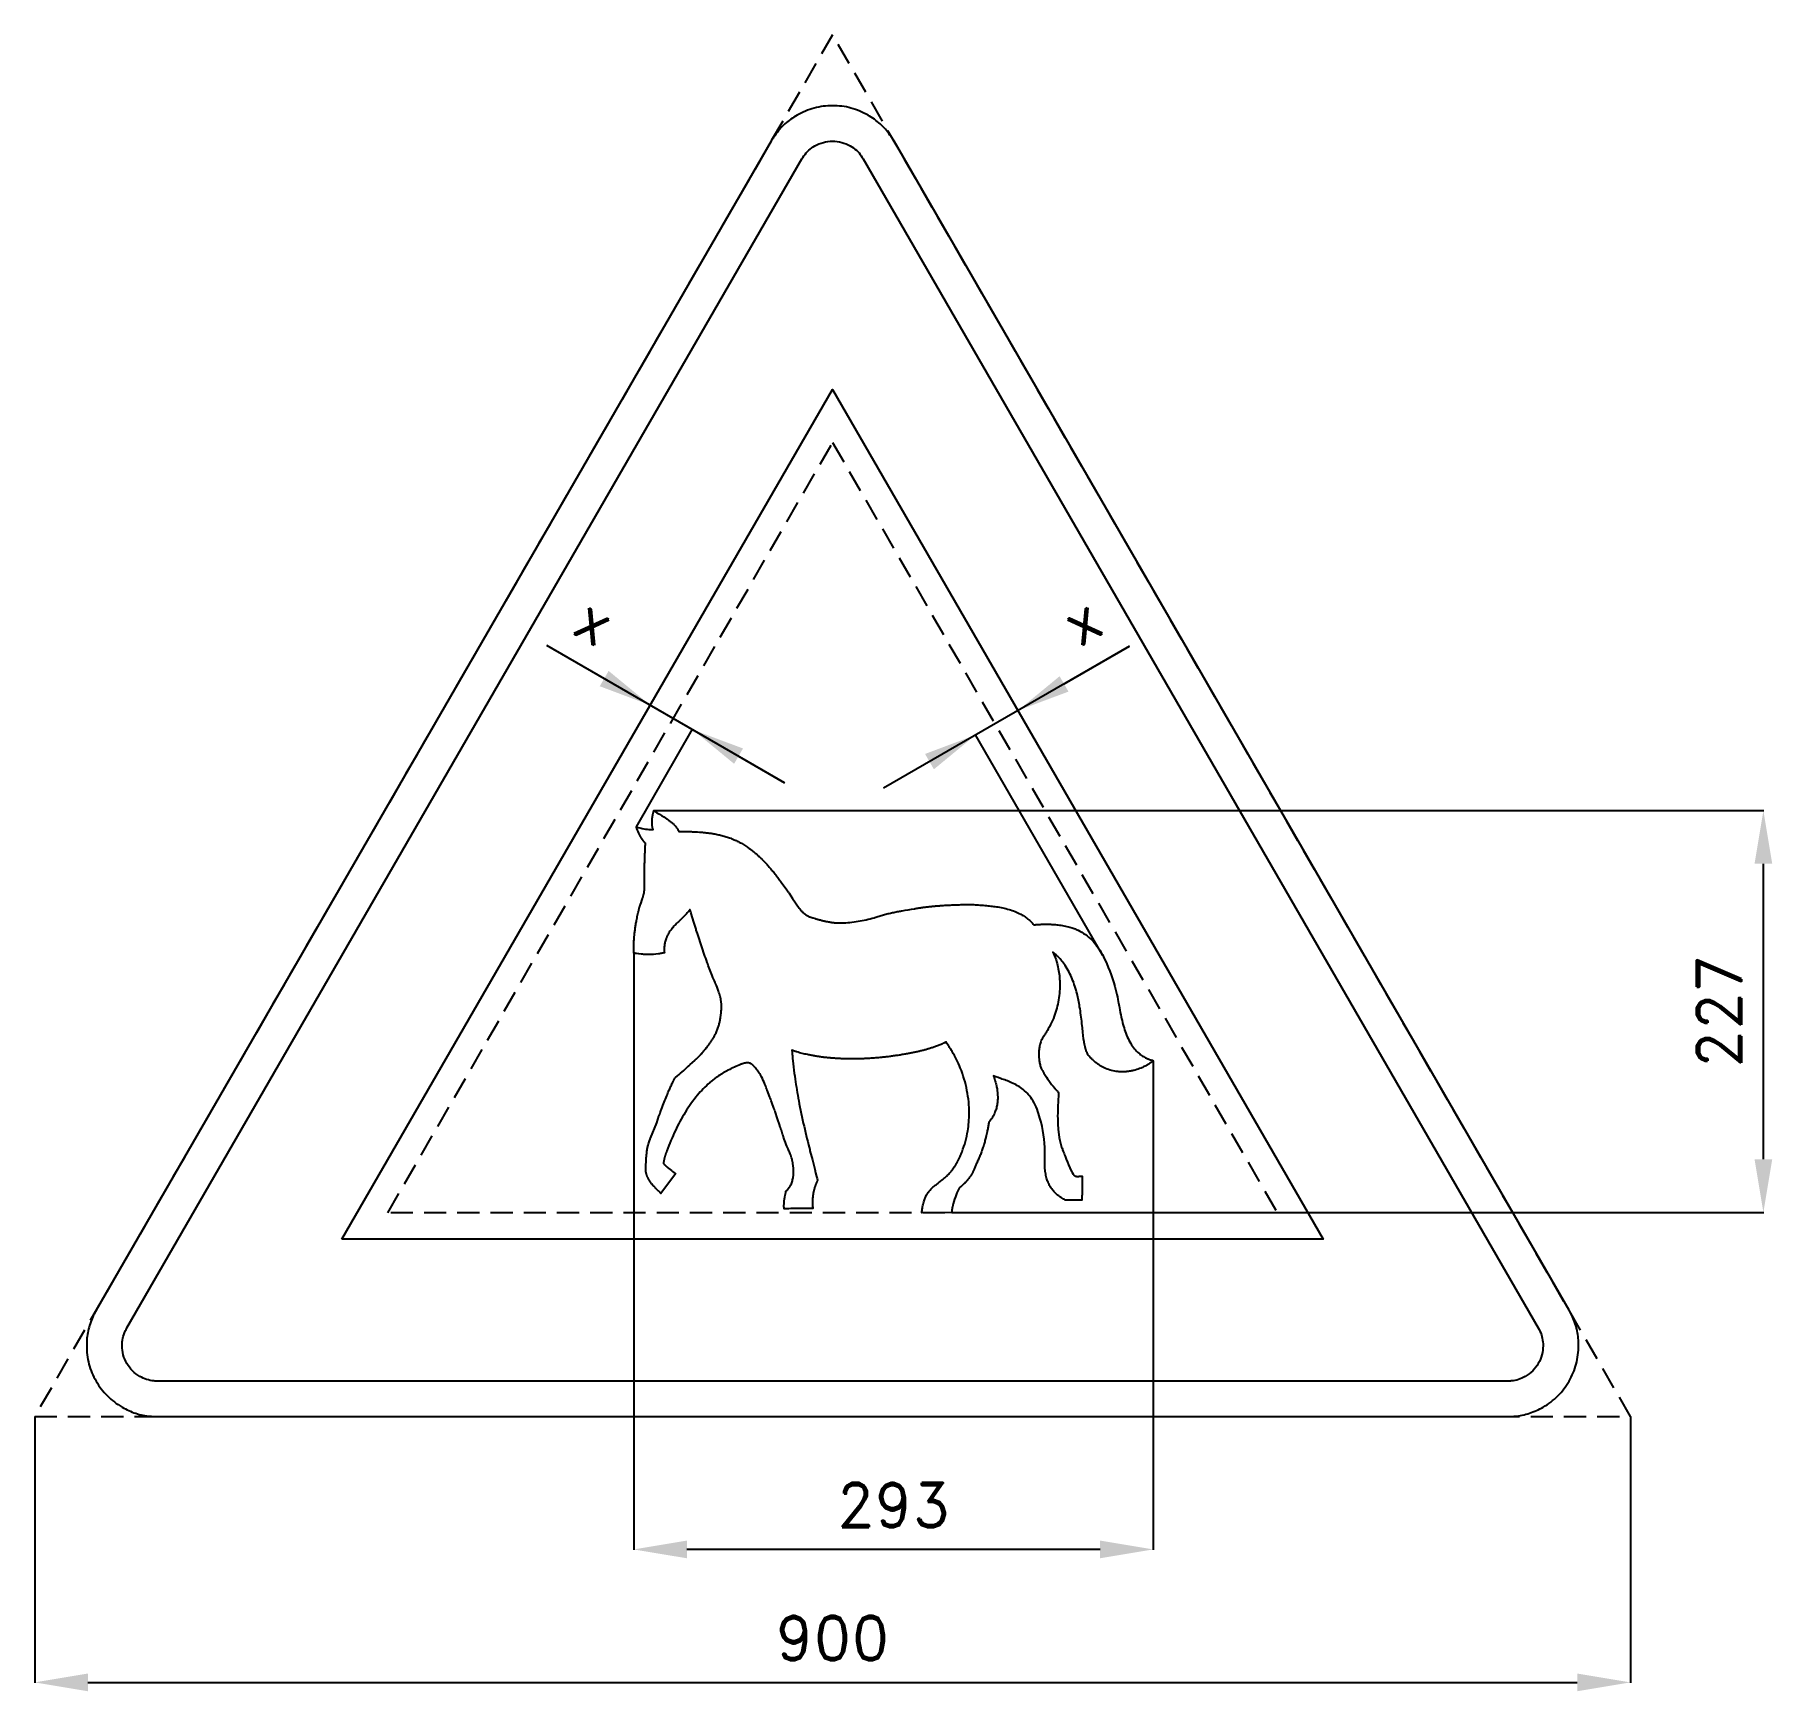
# Model space of a CAD drawing. Header units: millimetres. Extents: x -29 to 951, y -155 to 779.
import ezdxf

# ---------------------------------------------------------------- set-up
doc = ezdxf.new("R2010")
doc.units = ezdxf.units.MM
doc.header["$LTSCALE"] = 5
doc.linetypes.add('ČÁRKOVANÁX2', pattern=[1.5, 1, -0.5])
doc.layers.add('Kóty', color=2, linetype='Continuous')
doc.layers.add('Značka', color=7, linetype='Continuous')
doc.styles.get("Standard").update_dxf_attribs({"font": 'romand.shx', "height": 25})
doc.dimstyles.get("Standard").update_dxf_attribs({"dimtxt": 25, "dimasz": 30, "dimexe": 0.18, "dimexo": 0.0625, "dimgap": 12.5, "dimtad": 1, "dimdec": 0, "dimzin": 0, "dimdsep": 46, "dimtxsty": 'Standard', "dimcen": 0.09, "dimadec": 0, "dimazin": 0, "dimtfac": 1, "dimtdec": 0, "dimtofl": 0, "dimtmove": 0, "dimatfit": 3, "dimfxl": 1, "dimtolj": 1, "dimtzin": 0, "dimarcsym": 0})

msp = doc.modelspace()

# ---------------------------------------------------------------- texts
at = {"layer": 'Kóty', "char_height": 25, "attachment_point": 5}
for insert, rotation in [((286.85, 449.16), 329.9999), ((560.97, 449.3), 30.0001)]:
    msp.add_mtext('\\A1;x', dxfattribs=dict(at, insert=insert, rotation=rotation))

# ---------------------------------------------------------------- blocks, each defined once
blk = doc.blocks.new('*D0')
at = {"layer": 'Defpoints', "color": 0, "transparency": 16777216}
for p in [(308.59, 261.47), (601.56, 200.77), (308.59, -74.94)]:
    blk.add_point(p, dxfattribs=at)
at = {"layer": 'Kóty', "color": 0, "lineweight": -2, "transparency": 16777216}
for p, q in [((308.59, 261.41), (308.59, -75.12)), ((601.56, 200.71), (601.56, -75.12)), ((571.56, -74.94), (338.59, -74.94))]:
    blk.add_line(p, q, dxfattribs=at)
at = {"layer": 'Kóty', "color": 0, "transparency": 16777216}
for points in [[(338.59, -69.94), (338.59, -79.94), (308.59, -74.94)], [(571.56, -69.94), (571.56, -79.94), (601.56, -74.94)]]:
    blk.add_solid(points, dxfattribs=at)
at = {"layer": 'Kóty', "color": 0, "transparency": 16777216, "insert": (455.07, -49.94), "char_height": 25, "attachment_point": 5}
blk.add_mtext('\\A1;293', dxfattribs=at)
blk = doc.blocks.new('*D1')
at = {"layer": 'Defpoints', "color": 0, "transparency": 16777216}
for p in [(-29.28, 0.06), (870.72, 0.06), (870.72, -149.94)]:
    blk.add_point(p, dxfattribs=at)
at = {"layer": 'Kóty', "color": 0, "lineweight": -2, "transparency": 16777216}
for p, q in [((-29.28, 0), (-29.28, -150.12)), ((870.72, 0), (870.72, -150.12)), ((0.72, -149.94), (840.72, -149.94))]:
    blk.add_line(p, q, dxfattribs=at)
at = {"layer": 'Kóty', "color": 0, "transparency": 16777216}
for points in [[(0.72, -144.94), (0.72, -154.94), (-29.28, -149.94)], [(840.72, -144.94), (840.72, -154.94), (870.72, -149.94)]]:
    blk.add_solid(points, dxfattribs=at)
at = {"layer": 'Kóty', "color": 0, "transparency": 16777216, "insert": (420.72, -124.94), "char_height": 25, "attachment_point": 5}
blk.add_mtext('\\A1;900', dxfattribs=at)
blk = doc.blocks.new('*D2')
at = {"layer": 'Defpoints', "color": 0, "transparency": 16777216}
for p in [(319.89, 341.87), (945.72, 341.87), (487.85, 115.2)]:
    blk.add_point(p, dxfattribs=at)
at = {"layer": 'Kóty', "color": 0, "lineweight": -2, "transparency": 16777216}
for p, q in [((319.96, 341.87), (945.9, 341.87)), ((945.72, 145.2), (945.72, 311.87)), ((487.91, 115.2), (945.9, 115.2))]:
    blk.add_line(p, q, dxfattribs=at)
at = {"layer": 'Kóty', "color": 0, "transparency": 16777216}
for points in [[(940.72, 311.87), (950.72, 311.87), (945.72, 341.87)], [(940.72, 145.2), (950.72, 145.2), (945.72, 115.2)]]:
    blk.add_solid(points, dxfattribs=at)
at = {"layer": 'Kóty', "color": 0, "transparency": 16777216, "insert": (920.72, 228.53), "char_height": 25, "attachment_point": 5, "rotation": 90}
blk.add_mtext('\\A1;227', dxfattribs=at)

# ---------------------------------------------------------------- dimensions: what is measured, and where the dimension line sits
at = {"layer": 'Kóty'}
dim = msp.add_linear_dim(base=(945.72, 341.87), p1=(487.85, 115.2), p2=(319.89, 341.87), angle=90, dimstyle='Standard', dxfattribs=at)
dim.commit()
dim.dimension.update_dxf_attribs({"geometry": '*D2', "text_midpoint": (920.72, 228.53)})
for base, p1, p2, picture, middle in [((308.59, -74.94), (601.56, 200.77), (308.59, 261.47), '*D0', (455.07, -49.94)), ((870.72, -149.94), (-29.28, 0.06), (870.72, 0.06), '*D1', (420.72, -124.94))]:
    dim = msp.add_linear_dim(base=base, p1=p1, p2=p2, dimstyle='Standard', dxfattribs=at)
    dim.commit()
    dim.dimension.update_dxf_attribs({"geometry": picture, "text_midpoint": middle})

# ---------------------------------------------------------------- linework, layer by layer
at = {"layer": 'Kóty'}
for p, q in [((393.66, 357.55), (259.5, 435)), ((588.11, 434.56), (449.39, 354.47)), ((551.27, 413.29), (588.11, 434.56)), ((310.06, 332.76), (341.79, 387.7)), ((573.19, 260.04), (501.26, 384.62)), ((367.68, 372.55), (393.66, 357.55))]:
    msp.add_line(p, q, dxfattribs=at)
for points in [[(294.4, 420.63), (289.4, 411.97), (317.88, 401.3)], [(548.77, 417.62), (553.77, 408.96), (525.29, 398.29)], [(370.18, 376.88), (365.18, 368.22), (341.7, 387.55)], [(472.87, 373.8), (477.87, 365.14), (501.35, 384.47)]]:
    msp.add_solid(points, dxfattribs=at)
at = {"layer": 'Značka', "color": 6, "linetype": 'ČÁRKOVANÁX2', "ltscale": 2.5}
for points in [[(870.72, 0.06), (420.72, 779.48), (-29.28, 0.06)], [(169.9, 115), (420.72, 549.42), (671.53, 115)]]:
    msp.add_lwpolyline(points, close=True, dxfattribs=at)
at = {"layer": 'Značka', "color": 5}
for points in [[(836.08, 60), (455.36, 719.42), (454.24, 721.19, 0.010748), (453.08, 722.93, 0.055773), (447.54, 729.17, 0.055979), (440.72, 734.06, 0.069561), (431.09, 738.14, 0.069791), (420.72, 739.42, 0.069502), (410.36, 738.12, 0.067732), (400.72, 734.06, 0.055944), (393.86, 729.2, 0.061133), (388.36, 722.93, 0.012257), (387.19, 721.2), (386.08, 719.42), (5.36, 60, 0.003576), (4.38, 58.15, 0.010722), (3.46, 56.27, 0.055711), (0.83, 48.35, 0.055985), (0, 40, 0.069591), (1.29, 29.62, 0.069767), (5.36, 20, 0.069481), (11.67, 11.68, 0.067775), (20, 5.36, 0.055964), (27.65, 1.85, 0.061097), (35.82, 0.22, 0.01224), (37.91, 0.07, 0.004081), (40, 0), (801.43, 0, 0.003581), (803.53, 0.08, 0.010743), (805.62, 0.22, 0.055797), (813.79, 1.9, 0.055991), (821.43, 5.36, 0.069582), (829.78, 11.66, 0.069787), (836.08, 20, 0.069497), (840.13, 29.62, 0.067792), (841.43, 40, 0.055928), (840.65, 48.37, 0.060939), (837.98, 56.27), (837.06, 58.15), (836.08, 60)], [(321.52, 165.71), (322.81, 169.37), (322.88, 169.57), (322.95, 169.77), (323.24, 170.58), (323.53, 171.39), (323.9, 172.39), (324.28, 173.4), (324.66, 174.4), (325.05, 175.4), (325.43, 176.4), (325.82, 177.41), (326.16, 178.27), (326.5, 179.13), (326.84, 179.99), (327.18, 180.85), (327.53, 181.7), (327.88, 182.56), (328.23, 183.41), (328.6, 184.26), (328.84, 184.81), (329.08, 185.36), (329.32, 185.91), (329.57, 186.46), (329.82, 187.01), (330.07, 187.55), (330.33, 188.1), (330.6, 188.64), (330.69, 188.84), (330.79, 189.03), (330.89, 189.23), (330.99, 189.43), (331.09, 189.62), (331.19, 189.82), (331.27, 189.97), (331.35, 190.13), (331.37, 190.17), (331.39, 190.21), (331.59, 190.58), (331.78, 190.95), (331.99, 191.13), (332.19, 191.3), (333.18, 192.14), (334.17, 192.99), (334.95, 193.67), (335.72, 194.35), (336.75, 195.26), (337.76, 196.18), (339.12, 197.43), (339.18, 197.49), (339.25, 197.55), (339.52, 197.8), (339.79, 198.05), (340.07, 198.3), (340.34, 198.54), (340.41, 198.6), (340.48, 198.67), (343.03, 200.94), (343.15, 201.05), (343.28, 201.17), (343.78, 201.63), (344.28, 202.09), (344.9, 202.69), (345.5, 203.29), (345.74, 203.54), (345.97, 203.79), (346.2, 204.04), (346.44, 204.29), (346.67, 204.55), (346.89, 204.8), (347.12, 205.06), (347.34, 205.32), (347.54, 205.55), (347.74, 205.78), (347.94, 206.01), (348.13, 206.24), (348.32, 206.47), (348.52, 206.7), (348.71, 206.94), (348.9, 207.17), (349.15, 207.48), (349.4, 207.79), (349.64, 208.11), (349.89, 208.42), (350.13, 208.73), (350.37, 209.05), (350.6, 209.37), (350.84, 209.69), (351.08, 210.02), (351.31, 210.34), (351.54, 210.67), (351.77, 211), (352, 211.33), (352.22, 211.66), (352.45, 212), (352.67, 212.33), (352.92, 212.72), (353.17, 213.11), (353.42, 213.5), (353.66, 213.89), (353.89, 214.29), (354.12, 214.69), (354.34, 215.1), (354.55, 215.51), (354.8, 216), (355.04, 216.5), (355.26, 217), (355.47, 217.51), (355.68, 218.03), (355.87, 218.55), (356.05, 219.07), (356.23, 219.59), (356.38, 220.08), (356.52, 220.56), (356.66, 221.05), (356.79, 221.54), (356.91, 222.03), (357.03, 222.52), (357.14, 223.02), (357.24, 223.51), (357.37, 224.17), (357.48, 224.83), (357.59, 225.49), (357.68, 226.16), (357.77, 226.82), (357.84, 227.49), (357.89, 228.16), (357.94, 228.83), (357.98, 229.49), (358.01, 230.16), (358.03, 230.83), (358.03, 231.5), (358.01, 232.16), (357.98, 232.83), (357.92, 233.49), (357.85, 234.16), (357.74, 234.89), (357.62, 235.62), (357.46, 236.34), (357.29, 237.06), (357.09, 237.78), (356.88, 238.49), (356.65, 239.2), (356.41, 239.9), (355.99, 241.04), (355.56, 242.17), (355.2, 243.08), (354.82, 243.97), (354.72, 244.19), (354.62, 244.42), (354.53, 244.64), (354.43, 244.86), (354.04, 245.75), (353.66, 246.64), (353.18, 247.76), (352.72, 248.88), (352.35, 249.79), (351.99, 250.7), (351.64, 251.61), (351.29, 252.53), (350.95, 253.46), (350.62, 254.38), (350.29, 255.3), (349.97, 256.23), (349.56, 257.39), (349.15, 258.55), (348.74, 259.72), (348.33, 260.88), (347.93, 262.04), (347.53, 263.21), (347.13, 264.38), (346.74, 265.54), (346.35, 266.71), (345.97, 267.87), (345.58, 269.04), (345.21, 270.21), (344.83, 271.38), (344.46, 272.55), (344.16, 273.49), (343.86, 274.42), (343.79, 274.66), (343.72, 274.89), (342.62, 278.38), (341.55, 281.86), (341.12, 283.25), (340.7, 284.63), (340.49, 285.32), (340.28, 286.01), (340.05, 285.7), (339.82, 285.39), (339.76, 285.3), (339.69, 285.21), (339.41, 284.85), (339.12, 284.5), (338.75, 284.07), (338.37, 283.65), (337.99, 283.24), (337.59, 282.83), (337.27, 282.51), (336.95, 282.2), (336.86, 282.12), (336.78, 282.04), (334.75, 280.1), (334.65, 280), (334.55, 279.9), (334.14, 279.52), (333.74, 279.13), (333.23, 278.64), (332.73, 278.15), (332.23, 277.64), (331.73, 277.12), (331.24, 276.6), (330.76, 276.06, 0.006607), (330.29, 275.52, 0.00814), (329.84, 274.96, 0.008069), (329.41, 274.39), (328.99, 273.8), (328.62, 273.25, 0.00913), (328.26, 272.69, 0.010117), (327.92, 272.12, 0.009677), (327.61, 271.53, 0.010219), (327.32, 270.93, 0.011696), (327.05, 270.32, 0.011087), (326.81, 269.7), (326.59, 269.07), (326.44, 268.57), (326.3, 268.06), (326.17, 267.55), (326.07, 267.03), (325.98, 266.51), (325.9, 265.99), (325.85, 265.47), (325.81, 264.94), (325.79, 264.68), (325.78, 264.41), (325.77, 264.14), (325.76, 263.87), (325.76, 263.6), (325.77, 263.33), (325.77, 263.06), (325.79, 262.79), (325.79, 262.65), (325.8, 262.51), (325.81, 262.39), (325.82, 262.28), (325.82, 262.25), (325.82, 262.22), (325.87, 261.65), (325.61, 261.59), (325.36, 261.53), (325.28, 261.51), (325.21, 261.49, -0.002944), (324.92, 261.42, -0.002822), (324.63, 261.36, -0.003678), (324.27, 261.28, -0.003598), (323.91, 261.21, -0.003272), (323.54, 261.15, -0.003001), (323.17, 261.09), (322.88, 261.04), (322.59, 261), (322.51, 260.99), (322.44, 260.98), (321.06, 260.81), (319.67, 260.7), (319.58, 260.69), (319.49, 260.69), (319.14, 260.67), (318.8, 260.65), (318.36, 260.64), (317.92, 260.63), (317.49, 260.62), (317.05, 260.62), (316.62, 260.63), (316.18, 260.64), (315.75, 260.65), (315.31, 260.67), (314.88, 260.69), (314.44, 260.72), (314.01, 260.75), (313.57, 260.78), (313.23, 260.82), (312.88, 260.85), (312.79, 260.86), (312.71, 260.87), (311.41, 261.02), (310.12, 261.21), (309.61, 261.29), (309.1, 261.38), (308.84, 261.43), (308.59, 261.47), (308.58, 261.85), (308.57, 262.23), (308.57, 262.33), (308.57, 262.44), (308.56, 262.86), (308.56, 263.28), (308.56, 263.8), (308.56, 264.33), (308.57, 264.85), (308.58, 265.38), (308.59, 265.9), (308.61, 266.43), (308.62, 266.91), (308.65, 267.4), (308.67, 267.88), (308.7, 268.36), (308.73, 268.84), (308.76, 269.33), (308.79, 269.81), (308.83, 270.29), (308.88, 270.89), (308.94, 271.49), (309, 272.08), (309.06, 272.68), (309.13, 273.28), (309.2, 273.87), (309.28, 274.47), (309.36, 275.06), (309.45, 275.66), (309.54, 276.26), (309.63, 276.86), (309.73, 277.46), (309.83, 278.06), (309.93, 278.66), (310.04, 279.25), (310.15, 279.85), (310.28, 280.59), (310.42, 281.33), (310.56, 282.07), (310.72, 282.8), (310.87, 283.54), (311.04, 284.27), (311.21, 285), (311.39, 285.73), (311.47, 286.02), (311.54, 286.3), (311.62, 286.59), (311.7, 286.87), (311.78, 287.15), (311.86, 287.44), (311.95, 287.72), (312.04, 288), (312.12, 288.24), (312.19, 288.47), (312.26, 288.66), (312.32, 288.85), (312.34, 288.89), (312.35, 288.94), (312.68, 289.88), (313.1, 291.07), (313.51, 292.26), (313.53, 292.32), (313.55, 292.38), (313.63, 292.61), (313.7, 292.85), (313.8, 293.14), (313.89, 293.44), (313.97, 293.74), (314.05, 294.03), (314.13, 294.33), (314.21, 294.63), (314.29, 294.97), (314.36, 295.32), (314.42, 295.66), (314.48, 296), (314.53, 296.35), (314.58, 296.69), (314.61, 297.04), (314.64, 297.39, 0.006458), (314.68, 298.06, 0.007503), (314.71, 298.72), (314.71, 299.26), (314.7, 299.79), (314.7, 299.92), (314.7, 300.06), (314.69, 300.19), (314.69, 300.32), (314.67, 300.86), (314.65, 301.39), (314.63, 302.06), (314.61, 302.73), (314.6, 303.25), (314.59, 303.76), (314.59, 304.28), (314.6, 304.8), (314.6, 305.31), (314.61, 305.83), (314.62, 306.24), (314.63, 306.65), (314.63, 306.76), (314.63, 306.86), (314.64, 306.99), (314.64, 307.11), (314.65, 307.62), (314.66, 308.13), (314.66, 308.64), (314.67, 309.15), (314.67, 309.28), (314.68, 309.4), (314.68, 309.53), (314.68, 309.66), (314.69, 310.17), (314.7, 310.67), (314.71, 311.31), (314.72, 311.95), (314.74, 312.59), (314.76, 313.23), (314.77, 313.87), (314.79, 314.51), (314.81, 315.15), (314.83, 315.79), (314.86, 316.43), (314.88, 317.07), (314.9, 317.57), (314.92, 318.06), (314.94, 318.55), (314.96, 319.05), (314.98, 319.54), (315, 320.03), (315.01, 320.43), (315.03, 320.82), (315.03, 320.92), (315.04, 321.02), (315.07, 321.83), (315.11, 322.64), (315.13, 323.04), (315.15, 323.45), (315.05, 323.55), (314.95, 323.64), (314.92, 323.67), (314.89, 323.69), (314.77, 323.81), (314.66, 323.92), (314.55, 324.04), (314.44, 324.15), (314.41, 324.18), (314.39, 324.21), (313.87, 324.83), (313.4, 325.48), (312.96, 326.15), (312.93, 326.2), (312.9, 326.24), (312.79, 326.42), (312.68, 326.61), (312.55, 326.84), (312.42, 327.07), (312.29, 327.3), (312.17, 327.54), (312.07, 327.73), (311.98, 327.92), (311.95, 327.97), (311.93, 328.01), (311.45, 329.03), (311, 330.06), (310.68, 330.86), (310.36, 331.66), (310.24, 331.99), (310.12, 332.32), (310.06, 332.48), (310, 332.65), (310.15, 332.61), (310.3, 332.57), (311.13, 332.37), (311.95, 332.16), (312.68, 331.97), (313.41, 331.79), (314.31, 331.59), (315.21, 331.42), (316.13, 331.29), (317.06, 331.21), (317.79, 331.18), (318.53, 331.18), (318.84, 331.19), (319.15, 331.2), (319.31, 331.21), (319.47, 331.22), (319.43, 331.38), (319.38, 331.53), (319.37, 331.57), (319.36, 331.62), (319.31, 331.79), (319.27, 331.96), (319.21, 332.18), (319.17, 332.4), (319.12, 332.62), (319.09, 332.84), (319.05, 333.06), (319.02, 333.28), (318.99, 333.49), (318.97, 333.7), (318.95, 333.91), (318.93, 334.12), (318.92, 334.33), (318.9, 334.55), (318.9, 334.76), (318.89, 334.97), (318.89, 335.24), (318.89, 335.5), (318.89, 335.77), (318.9, 336.04), (318.91, 336.31), (318.93, 336.58), (318.95, 336.84), (318.98, 337.11), (319, 337.38), (319.04, 337.65), (319.07, 337.93), (319.11, 338.2), (319.15, 338.47), (319.19, 338.74), (319.24, 339.01), (319.29, 339.27), (319.33, 339.48), (319.37, 339.68), (319.41, 339.89), (319.46, 340.09), (319.5, 340.29), (319.55, 340.5), (319.59, 340.66), (319.62, 340.82), (319.63, 340.86), (319.64, 340.9), (319.72, 341.22), (319.81, 341.55), (319.85, 341.71), (319.89, 341.87), (320.12, 341.71), (320.35, 341.54), (321.67, 340.64), (323.01, 339.8), (324.28, 339.02), (325.55, 338.25), (327.1, 337.26), (327.18, 337.21), (327.25, 337.16), (327.56, 336.96), (327.86, 336.75), (328.24, 336.49), (328.61, 336.22), (328.98, 335.94), (329.34, 335.66), (329.7, 335.38), (330.05, 335.08), (330.4, 334.78), (330.74, 334.47), (331.07, 334.15), (331.39, 333.82), (331.63, 333.56), (331.87, 333.3), (332.11, 333.03), (332.33, 332.76), (332.55, 332.48), (332.77, 332.19), (332.93, 331.96), (333.1, 331.73), (333.14, 331.67), (333.17, 331.61), (333.5, 331.11), (333.8, 330.6), (333.94, 330.33), (334.09, 330.06), (335.41, 330.06), (336.73, 330.06), (336.95, 330.05), (337.18, 330.05), (338.07, 330.04), (338.97, 330.02), (340.09, 330, -0.002101), (341.21, 329.96, -0.002319), (342.33, 329.92, -0.002646), (343.44, 329.86, -0.002512), (344.56, 329.79), (345.68, 329.71), (346.77, 329.63, -0.00309), (347.85, 329.54, -0.003547), (348.94, 329.43, -0.003577), (350.02, 329.3, -0.003953), (351.1, 329.16, -0.004611), (352.18, 329.01, -0.004445), (353.26, 328.83, -0.003492), (354.33, 328.64, -0.004548), (355.63, 328.39, -0.006471), (356.93, 328.11, -0.007259), (358.22, 327.8, -0.006919), (359.5, 327.45, -0.007286), (360.77, 327.06, -0.008252), (362.03, 326.64, -0.008001), (363.28, 326.19, -0.006596), (364.51, 325.69, -0.006653), (365.73, 325.17, -0.008295), (366.93, 324.61, -0.008673), (368.11, 324.01, -0.007863), (369.28, 323.38, -0.007718), (370.42, 322.71, -0.00829), (371.55, 322.01, -0.007561), (372.65, 321.27, -0.005561), (373.73, 320.51, -0.006841), (375.1, 319.5, -0.00872), (376.43, 318.44, -0.008956), (377.74, 317.35, -0.007496), (379, 316.21, -0.006922), (380.24, 315.04, -0.007213), (381.44, 313.83, -0.00601), (382.61, 312.6), (383.76, 311.34, -0.004139), (385.46, 309.44, -0.006696), (387.11, 307.5, -0.007148), (388.72, 305.52, -0.005498), (390.27, 303.5, -0.00426), (391.79, 301.46), (393.28, 299.39), (394.45, 297.72), (395.6, 296.04), (395.89, 295.62), (396.17, 295.2), (397.13, 293.77), (398.09, 292.34), (401.94, 286.72), (402.18, 286.39), (402.42, 286.07, 0.03153), (403.48, 284.88, 0.030577), (404.68, 283.82, 0.031639), (405.99, 282.89, 0.034981), (407.41, 282.15), (407.78, 281.99), (408.15, 281.84), (408.3, 281.78), (408.46, 281.73), (408.52, 281.71), (408.59, 281.68), (408.85, 281.59), (409.11, 281.5), (409.37, 281.41), (409.64, 281.33), (409.7, 281.31), (409.77, 281.28), (411.1, 280.88), (411.17, 280.85), (411.25, 280.83), (411.56, 280.74), (411.87, 280.65), (412.26, 280.54), (412.64, 280.43), (413.03, 280.33), (413.42, 280.22), (413.81, 280.12), (414.2, 280.02), (414.63, 279.92), (415.05, 279.81), (415.47, 279.71), (415.9, 279.61), (416.32, 279.52), (416.75, 279.43), (417.18, 279.34), (417.61, 279.26), (417.95, 279.19), (418.29, 279.12), (418.63, 279.06), (418.98, 279), (419.32, 278.94), (419.66, 278.89), (420.01, 278.84), (420.35, 278.79), (420.7, 278.74), (421.05, 278.69), (421.39, 278.65), (421.74, 278.61), (422.09, 278.58), (422.44, 278.55), (422.71, 278.53), (422.99, 278.51), (423.06, 278.51), (423.13, 278.51), (423.36, 278.49), (423.59, 278.49), (424.75, 278.5, 0.003306), (425.9, 278.52, 0.017238), (430.51, 278.79, 0.016646), (435.09, 279.38, 0.01727), (439.63, 280.24, 0.019137), (444.09, 281.42, 0.003764), (445.19, 281.75), (446.29, 282.1), (446.92, 282.3), (447.55, 282.49, -0.007146), (450.09, 283.21, -0.006891), (452.65, 283.86, -0.007143), (455.22, 284.44, -0.007923), (457.81, 284.95), (458.46, 285.07), (459.11, 285.18), (459.54, 285.26), (459.97, 285.33), (461.7, 285.63), (463.43, 285.93), (465.16, 286.22), (466.89, 286.51), (467.32, 286.58), (467.75, 286.65), (468.16, 286.72), (468.58, 286.79), (468.69, 286.81), (468.81, 286.83), (469.29, 286.91), (469.76, 286.98, -0.00165), (470.36, 287.07, -0.001391), (470.95, 287.15, -0.001276), (471.55, 287.24, -0.001441), (472.15, 287.32, -0.001226), (472.74, 287.39, -0.000975), (473.34, 287.46, -0.000834), (473.92, 287.53, -0.001041), (474.51, 287.6, -0.001093), (475.09, 287.67, -0.00099), (475.67, 287.73, -0.001041), (476.25, 287.79, -0.001145), (476.84, 287.85, -0.000938), (477.42, 287.9, -0.000731), (478, 287.96, -0.000884), (478.76, 288.02, -0.001247), (479.52, 288.09, -0.001327), (480.28, 288.15, -0.001124), (481.04, 288.2, -0.001084), (481.8, 288.26, -0.001124), (482.56, 288.31), (483.32, 288.36), (484.08, 288.4), (484.88, 288.45), (485.68, 288.49), (486.48, 288.53), (487.28, 288.57), (488.07, 288.6), (488.87, 288.63), (489.67, 288.66), (490.47, 288.69), (491.09, 288.71), (491.72, 288.73), (492.34, 288.75), (492.97, 288.77), (493.59, 288.78), (494.22, 288.8), (494.72, 288.81), (495.22, 288.82), (495.34, 288.82), (495.47, 288.82), (496.49, 288.84), (497.52, 288.86), (498.04, 288.87), (498.56, 288.88), (499.26, 288.83), (499.96, 288.79), (500.15, 288.78), (500.33, 288.77), (501.09, 288.73), (501.84, 288.68), (502.78, 288.62), (503.72, 288.55), (504.66, 288.48), (505.6, 288.41), (506.53, 288.33), (507.47, 288.25), (508.28, 288.17), (509.09, 288.09), (509.9, 288.01), (510.7, 287.91), (511.51, 287.81), (512.31, 287.7), (513.11, 287.58), (513.92, 287.46), (514.83, 287.31), (515.75, 287.14), (516.66, 286.96), (517.57, 286.76), (518.48, 286.54), (519.38, 286.31), (520.27, 286.05), (521.16, 285.77), (522, 285.49), (522.83, 285.2), (523.65, 284.88), (524.46, 284.54), (525.26, 284.17), (526.04, 283.78), (526.82, 283.36), (527.58, 282.93), (528.15, 282.58), (528.71, 282.22), (529.27, 281.85), (529.81, 281.47), (530.34, 281.07), (530.87, 280.66), (531.38, 280.23), (531.88, 279.79), (532.09, 279.61), (532.3, 279.42), (532.5, 279.23), (532.71, 279.04), (532.91, 278.85), (533.1, 278.65), (533.26, 278.5), (533.42, 278.34), (533.45, 278.3), (533.49, 278.26), (533.89, 277.84), (534.27, 277.42), (534.34, 277.43), (534.41, 277.43), (534.69, 277.45), (534.97, 277.47), (535.33, 277.5), (535.68, 277.52), (536.03, 277.55), (536.38, 277.57), (536.73, 277.59), (537.08, 277.61, -0.002959), (538.42, 277.68, -0.005461), (539.76, 277.72, -0.006368), (541.1, 277.74, -0.005707), (542.44, 277.72, -0.005779), (543.78, 277.68, -0.006516), (545.12, 277.6, -0.006454), (546.46, 277.5, -0.005601), (547.8, 277.36), (548.66, 277.25), (549.52, 277.13), (550.38, 276.99), (551.23, 276.84), (552.09, 276.67), (552.93, 276.47), (553.78, 276.25), (554.61, 276.02), (555.77, 275.66, -0.010637), (556.91, 275.27, -0.011826), (558.04, 274.83), (559.15, 274.33), (560.23, 273.8), (561.29, 273.21), (562.32, 272.57), (563.32, 271.89), (564.25, 271.21), (565.15, 270.48), (566.02, 269.72), (566.85, 268.92), (567.66, 268.09), (568.42, 267.23), (569.15, 266.33), (569.85, 265.42), (570.68, 264.26), (571.46, 263.07), (572.2, 261.86), (572.89, 260.62), (573.55, 259.36), (574.17, 258.08), (574.77, 256.78), (575.34, 255.48), (576.24, 253.37), (577.1, 251.25), (577.9, 249.11), (578.65, 246.94), (579.34, 244.77), (579.96, 242.57), (580.53, 240.36), (581.04, 238.14), (581.35, 236.7), (581.63, 235.26), (581.85, 234.1), (582.07, 232.95), (582.12, 232.66), (582.17, 232.37), (582.22, 232.08), (582.27, 231.79), (582.48, 230.63), (582.69, 229.48), (582.97, 228.03), (583.26, 226.59), (583.48, 225.53), (583.72, 224.48), (583.96, 223.43), (584.23, 222.38), (584.51, 221.33), (584.8, 220.29), (585.12, 219.26), (585.44, 218.23), (585.78, 217.21), (586.14, 216.2), (586.52, 215.2), (586.93, 214.21), (587.37, 213.23), (587.84, 212.27), (588.35, 211.33), (588.89, 210.41), (589.36, 209.65), (589.86, 208.91), (590.38, 208.19), (590.93, 207.49), (591.51, 206.82), (592.12, 206.17), (592.76, 205.56), (593.43, 204.97), (593.94, 204.55), (594.46, 204.15), (594.99, 203.77), (595.54, 203.4), (596.1, 203.06), (596.67, 202.73), (597.25, 202.43), (597.84, 202.14), (598.14, 202), (598.43, 201.87), (598.73, 201.74), (599.03, 201.61), (599.34, 201.5), (599.64, 201.38), (599.89, 201.29), (600.13, 201.21), (600.19, 201.19), (600.25, 201.17), (600.9, 200.96), (601.56, 200.77), (601.26, 200.51), (600.97, 200.26), (600.91, 200.21), (600.84, 200.16), (600.59, 199.95), (600.34, 199.75), (600.01, 199.51), (599.68, 199.28), (599.35, 199.05), (599.01, 198.84), (598.67, 198.62), (598.32, 198.41), (597.88, 198.16), (597.44, 197.91), (596.99, 197.67), (596.54, 197.44), (596.08, 197.22), (595.62, 197), (595.15, 196.8), (594.68, 196.6), (593.89, 196.28), (593.09, 195.99), (592.28, 195.72), (591.46, 195.48), (590.63, 195.26, -0.009112), (589.8, 195.07, -0.008463), (588.96, 194.91, -0.006256), (588.12, 194.78, -0.006926), (587.2, 194.65, -0.009529), (586.27, 194.55, -0.010492), (585.35, 194.49, -0.009776), (584.42, 194.46, -0.010037), (583.49, 194.47, -0.011204), (582.56, 194.52, -0.010528), (581.64, 194.6, -0.00797), (580.71, 194.72), (579.83, 194.86), (578.95, 195.03), (578.08, 195.23), (577.21, 195.48), (576.36, 195.75), (575.52, 196.07), (574.7, 196.41), (573.88, 196.79), (573.15, 197.15), (572.44, 197.54), (571.73, 197.95), (571.05, 198.38), (570.37, 198.84), (569.72, 199.32), (569.07, 199.82), (568.45, 200.34), (568.13, 200.61), (567.82, 200.89), (567.51, 201.17), (567.21, 201.45), (566.91, 201.74), (566.61, 202.03), (566.38, 202.27), (566.15, 202.51), (566.09, 202.57), (566.03, 202.63), (565.44, 203.28), (564.86, 203.95), (564.75, 204.17), (564.64, 204.39), (564.61, 204.46), (564.58, 204.52), (564.47, 204.78), (564.35, 205.03), (564.22, 205.36), (564.09, 205.69), (563.96, 206.01), (563.84, 206.35), (563.73, 206.68), (563.62, 207.02), (563.52, 207.34), (563.43, 207.66), (563.35, 207.92), (563.28, 208.18), (563.26, 208.25), (563.25, 208.31), (562.93, 209.63), (562.91, 209.72), (562.89, 209.8), (562.82, 210.15), (562.75, 210.5), (562.69, 210.84), (562.62, 211.19), (562.61, 211.28), (562.59, 211.36), (562.32, 213.11), (562.08, 214.98), (561.88, 216.85), (561.62, 219.28), (561.37, 221.71), (561.34, 221.95), (561.31, 222.19), (561.21, 223.14), (561.1, 224.09), (560.95, 225.28), (560.79, 226.47), (560.63, 227.66), (560.46, 228.84), (560.27, 230.03), (560.08, 231.21), (559.92, 232.12), (559.76, 233.03), (559.59, 233.94), (559.41, 234.85), (559.23, 235.76), (559.03, 236.66), (558.82, 237.56), (558.6, 238.46), (558.33, 239.54), (558.05, 240.61), (557.74, 241.67), (557.42, 242.73), (557.07, 243.79), (556.71, 244.83), (556.32, 245.87), (555.91, 246.9), (555.5, 247.88), (555.07, 248.86), (554.61, 249.82), (554.13, 250.77), (553.62, 251.71), (553.09, 252.63), (552.52, 253.54), (551.94, 254.43), (551.48, 255.08), (551.02, 255.72), (550.54, 256.36), (550.04, 256.98), (549.53, 257.59), (549, 258.18), (548.46, 258.76), (547.91, 259.33), (547.68, 259.56), (547.45, 259.79), (547.21, 260.01), (546.98, 260.23), (546.74, 260.45), (546.5, 260.67), (546.3, 260.84), (546.11, 261.01), (546.06, 261.05), (546.01, 261.09), (545.5, 261.51), (544.99, 261.93), (545.3, 261.26), (545.6, 260.58), (545.68, 260.39), (545.77, 260.2), (546.09, 259.43), (546.39, 258.65), (546.74, 257.67), (547.05, 256.68), (547.34, 255.67), (547.6, 254.66), (547.83, 253.64), (548.03, 252.62), (548.21, 251.65), (548.37, 250.67), (548.51, 249.7), (548.63, 248.72), (548.72, 247.74), (548.79, 246.76), (548.84, 245.77), (548.87, 244.79), (548.89, 243.57), (548.88, 242.34), (548.83, 241.12), (548.76, 239.9), (548.65, 238.68), (548.52, 237.46), (548.35, 236.25), (548.16, 235.03), (547.96, 233.86), (547.73, 232.7), (547.48, 231.54), (547.19, 230.38), (546.88, 229.24), (546.54, 228.11), (546.16, 226.99), (545.75, 225.87), (545.28, 224.65), (544.77, 223.45), (544.23, 222.25), (543.65, 221.08), (543.03, 219.92), (542.39, 218.77), (541.86, 217.86), (541.31, 216.96), (541.17, 216.74), (541.03, 216.51), (540.95, 216.39), (540.87, 216.27), (540.55, 215.77), (540.24, 215.27), (539.84, 214.64), (539.46, 214.01), (539.1, 213.38), (538.76, 212.73), (538.45, 212.07), (538.17, 211.39), (537.95, 210.8), (537.76, 210.2), (537.59, 209.59), (537.46, 208.98), (537.34, 208.36), (537.25, 207.73), (537.17, 207.1), (537.12, 206.47), (537.08, 205.82), (537.05, 205.16), (537.04, 204.51), (537.04, 203.85), (537.07, 203.19), (537.11, 202.54), (537.17, 201.89), (537.24, 201.23), (537.31, 200.67), (537.39, 200.11), (537.49, 199.55), (537.6, 198.99), (537.73, 198.44), (537.89, 197.9), (538.07, 197.36), (538.27, 196.83), (538.44, 196.43), (538.62, 196.02), (538.82, 195.63), (539.03, 195.24), (539.24, 194.85), (539.46, 194.47), (539.65, 194.16), (539.83, 193.86), (539.88, 193.78), (539.92, 193.71), (540.64, 192.55), (541.38, 191.41), (541.99, 190.5), (542.62, 189.61), (543.43, 188.5), (544.27, 187.4), (545.12, 186.33), (545.99, 185.27), (546.65, 184.49), (547.32, 183.72), (547.59, 183.42), (547.86, 183.12), (547.99, 182.97), (548.13, 182.82), (548.09, 182.2), (548.05, 181.57), (547.87, 178.19), (547.74, 174.82), (547.68, 171.91), (547.67, 168.99), (547.67, 168.83), (547.68, 168.66), (547.69, 168), (547.7, 167.35), (547.72, 166.52), (547.75, 165.7), (547.79, 164.88), (547.84, 164.05), (547.89, 163.23), (547.96, 162.41), (548.02, 161.68), (548.09, 160.95), (548.17, 160.22), (548.26, 159.49), (548.36, 158.76), (548.47, 158.03), (548.6, 157.31), (548.74, 156.59), (548.89, 155.82), (549.06, 155.05), (549.25, 154.29), (549.46, 153.54), (549.68, 152.79), (549.92, 152.04), (550.12, 151.45), (550.33, 150.86), (550.38, 150.71), (550.44, 150.56), (550.84, 149.51), (551.25, 148.47), (551.56, 147.66), (551.86, 146.86), (552.51, 145.19), (553.17, 143.52), (553.83, 141.92), (554.53, 140.33), (555.19, 138.97), (555.9, 137.63), (556.38, 136.81), (556.41, 136.77), (556.43, 136.73), (556.54, 136.57), (556.66, 136.42), (556.78, 136.27), (556.91, 136.13), (556.94, 136.1), (556.97, 136.06), (557.13, 135.92), (557.3, 135.79), (557.43, 135.72), (557.57, 135.67), (557.59, 135.66), (557.6, 135.65), (557.67, 135.63), (557.73, 135.62), (557.81, 135.6), (557.89, 135.58), (557.97, 135.56), (558.05, 135.55), (558.13, 135.54), (558.21, 135.53), (558.33, 135.52), (558.45, 135.51), (558.57, 135.51), (558.69, 135.5), (558.81, 135.5), (558.93, 135.5), (559.04, 135.51), (559.16, 135.51), (559.3, 135.51), (559.43, 135.52), (559.54, 135.52), (559.64, 135.53), (559.67, 135.53), (559.7, 135.53), (559.72, 135.53), (559.75, 135.53), (559.86, 135.54), (559.96, 135.54), (560.1, 135.55), (560.23, 135.55), (560.33, 135.55), (560.44, 135.56), (560.54, 135.56), (560.65, 135.56), (560.75, 135.56), (560.86, 135.56), (560.94, 135.56), (561.03, 135.56), (561.05, 135.56), (561.07, 135.56), (561.24, 135.56), (561.41, 135.55), (561.49, 135.55), (561.58, 135.54), (561.58, 135.34), (561.58, 135.13), (561.57, 133.98), (561.56, 132.83), (561.54, 131.76), (561.51, 130.69), (561.48, 129.35), (561.45, 128.01), (561.42, 126.67), (561.4, 125.33), (561.38, 124.32), (561.37, 123.31), (561.37, 122.9), (561.37, 122.5), (561.37, 122.29), (561.37, 122.09), (561.25, 122.09), (561.12, 122.09), (560.41, 122.09), (559.7, 122.1), (559, 122.11), (558.29, 122.12), (557.36, 122.13), (556.43, 122.14), (555.45, 122.14), (555.4, 122.14), (555.35, 122.14), (555.16, 122.14), (554.96, 122.14), (554.76, 122.14), (554.57, 122.14), (554.52, 122.14), (554.47, 122.14), (553.7, 122.14), (553.66, 122.14), (553.63, 122.14), (553.47, 122.13), (553.32, 122.13), (553.16, 122.13), (553.01, 122.13), (552.97, 122.13), (552.93, 122.13), (552.62, 122.12), (552.31, 122.11), (552.15, 122.11), (551.99, 122.11), (551.48, 122.39), (550.98, 122.67), (550.84, 122.75), (550.7, 122.83), (550.15, 123.16), (549.61, 123.51), (548.94, 123.97), (548.29, 124.45), (547.66, 124.95), (547.05, 125.48), (546.46, 126.03), (545.89, 126.61), (545.49, 127.04), (545.1, 127.48), (544.72, 127.94), (544.37, 128.41), (544.02, 128.89), (543.7, 129.38), (543.39, 129.89), (543.1, 130.4), (542.8, 130.97), (542.52, 131.55), (542.26, 132.14), (542.02, 132.74), (541.8, 133.35), (541.61, 133.96), (541.43, 134.58), (541.27, 135.2), (541.09, 135.94), (540.93, 136.69), (540.8, 137.44), (540.69, 138.19), (540.6, 138.95), (540.52, 139.7), (540.47, 140.46), (540.43, 141.22), (540.39, 142.25), (540.37, 143.27), (540.37, 144.09), (540.37, 144.91), (540.38, 145.11), (540.38, 145.32), (540.38, 145.52), (540.39, 145.73), (540.4, 146.54), (540.41, 147.36), (540.41, 148.39), (540.41, 149.41), (540.37, 151.8), (540.26, 154.19), (540.04, 156.57), (539.73, 158.95), (539.34, 161.32), (538.87, 163.67), (538.32, 166.01), (537.7, 168.33), (537.33, 169.62), (536.93, 170.9), (536.5, 172.18), (536.03, 173.43), (535.52, 174.67), (534.96, 175.88), (534.34, 177.06), (533.67, 178.22), (533.12, 179.1), (532.53, 179.95), (531.91, 180.78), (531.24, 181.58), (530.55, 182.35), (529.82, 183.09), (529.05, 183.79), (528.25, 184.46), (527.5, 185.05), (526.72, 185.61), (525.92, 186.13), (525.1, 186.63), (524.27, 187.1), (523.42, 187.54), (522.55, 187.96), (521.68, 188.35), (520.92, 188.69), (520.15, 189.01), (519.38, 189.32), (518.6, 189.62), (517.82, 189.91), (517.04, 190.2), (516.41, 190.42), (515.79, 190.64), (515.63, 190.7), (515.47, 190.75), (514.15, 191.22), (512.84, 191.68), (512.16, 191.92), (511.49, 192.16), (511.66, 191.69), (511.83, 191.21), (511.88, 191.08), (511.92, 190.96), (512.1, 190.44), (512.26, 189.93), (512.46, 189.28), (512.65, 188.63), (512.82, 187.97), (512.98, 187.31), (513.12, 186.65), (513.26, 185.99), (513.37, 185.41), (513.47, 184.83), (513.55, 184.25), (513.63, 183.67), (513.7, 183.08), (513.75, 182.5), (513.79, 181.91), (513.82, 181.33), (513.84, 180.65), (513.85, 179.97), (513.84, 179.29), (513.81, 178.61), (513.76, 177.93), (513.69, 177.26), (513.59, 176.59), (513.48, 175.91), (513.37, 175.29), (513.23, 174.66), (513.08, 174.05), (512.91, 173.43), (512.72, 172.82), (512.51, 172.22), (512.27, 171.63), (512.02, 171.04), (511.83, 170.62), (511.63, 170.2), (511.42, 169.78), (511.2, 169.37), (510.97, 168.97), (510.72, 168.57), (510.53, 168.26), (510.32, 167.95), (510.27, 167.87), (510.21, 167.8), (509.78, 167.19), (509.32, 166.6), (509.08, 166.32), (508.84, 166.03), (508.77, 165.61), (508.71, 165.19), (508.69, 165.08), (508.67, 164.96), (508.6, 164.49), (508.52, 164.03), (508.42, 163.44), (508.32, 162.86), (508.21, 162.28), (508.09, 161.7), (508, 161.23), (507.9, 160.77), (507.88, 160.66), (507.85, 160.54), (507.38, 158.42), (507.35, 158.31), (507.33, 158.2), (507.23, 157.78), (507.12, 157.36), (506.99, 156.83), (506.85, 156.31), (506.68, 155.67), (506.5, 155.03), (506.32, 154.4), (506.13, 153.77), (505.94, 153.13), (505.75, 152.5), (505.55, 151.87), (505.34, 151.24), (505.14, 150.64), (504.94, 150.03), (504.73, 149.43), (504.52, 148.83), (504.3, 148.23), (504.07, 147.64), (503.83, 147.05), (503.59, 146.46), (503.3, 145.79), (503, 145.12), (502.76, 144.58), (502.51, 144.05), (502.45, 143.92), (502.38, 143.79), (502.32, 143.66), (502.26, 143.52), (502.01, 142.99), (501.77, 142.46), (501.53, 141.92), (501.3, 141.39), (501.24, 141.25), (501.18, 141.12), (500.56, 139.6), (500.53, 139.53), (500.5, 139.45), (500.37, 139.15), (500.24, 138.85), (500.07, 138.48), (499.9, 138.11), (499.76, 137.83), (499.61, 137.55), (499.46, 137.28), (499.31, 137), (499.15, 136.73), (498.98, 136.47), (498.81, 136.2), (498.64, 135.94), (498.43, 135.62), (498.22, 135.3), (498, 134.99), (497.77, 134.67), (497.54, 134.37), (497.31, 134.06), (497.07, 133.76), (496.82, 133.47), (496.58, 133.18), (496.33, 132.89), (496.08, 132.6), (495.83, 132.32), (495.57, 132.05), (495.3, 131.77), (495.09, 131.55), (494.88, 131.34), (494.82, 131.29), (494.77, 131.23), (493.94, 130.45), (493.09, 129.68), (492.74, 129.39), (492.39, 129.09), (492.21, 128.94), (492.03, 128.8), (491.94, 128.6), (491.86, 128.4), (491.36, 127.27), (490.88, 126.14), (490.44, 125.09), (490.03, 124.03), (489.54, 122.7), (489.1, 121.36), (488.7, 120), (488.68, 119.93), (488.67, 119.86), (488.6, 119.59), (488.53, 119.31), (488.45, 118.97), (488.37, 118.62), (488.29, 118.25), (488.22, 117.88), (488.15, 117.51), (488.09, 117.13), (488.03, 116.76), (487.98, 116.39), (487.94, 116.09), (487.91, 115.78), (487.9, 115.71), (487.89, 115.63), (487.87, 115.41), (487.85, 115.2), (471.04, 115), (471.1, 115.6), (471.16, 116.2), (471.18, 116.34), (471.2, 116.48), (471.27, 117.05), (471.35, 117.61), (471.47, 118.32), (471.6, 119.02), (471.75, 119.72), (471.93, 120.41), (472.12, 121.1), (472.33, 121.79), (472.5, 122.28), (472.68, 122.77), (472.87, 123.25), (473.07, 123.73), (473.29, 124.2), (473.53, 124.66), (473.78, 125.12), (474.05, 125.56), (474.35, 126.03), (474.67, 126.49), (475.01, 126.94), (475.36, 127.37), (475.73, 127.79), (476.11, 128.2), (476.5, 128.6), (476.91, 128.99), (477.32, 129.37), (477.75, 129.74), (478.18, 130.1), (478.61, 130.45), (479.05, 130.8), (479.5, 131.15), (479.85, 131.42), (480.21, 131.69), (480.3, 131.76), (480.39, 131.83), (480.51, 131.92), (480.64, 132.02), (481.13, 132.4), (481.62, 132.78), (482.23, 133.25), (482.83, 133.74), (483.43, 134.23), (484.01, 134.74), (484.59, 135.25), (485.16, 135.77), (485.47, 136.07), (485.78, 136.37), (486.09, 136.67), (486.39, 136.98), (486.68, 137.29), (486.97, 137.61), (487.26, 137.93), (487.54, 138.26), (487.74, 138.51), (487.95, 138.76), (488.16, 139.02), (488.35, 139.27), (488.55, 139.54), (488.74, 139.8), (488.93, 140.07), (489.12, 140.33), (489.35, 140.66), (489.57, 140.99), (489.78, 141.33), (489.99, 141.66), (490.2, 142), (490.4, 142.35), (490.6, 142.69), (490.8, 143.04), (490.98, 143.39), (491.17, 143.74), (491.32, 144.02), (491.46, 144.3), (491.5, 144.37), (491.53, 144.44), (492.21, 145.87), (492.25, 145.96), (492.29, 146.05), (492.45, 146.4), (492.61, 146.75), (492.8, 147.19), (492.99, 147.64), (493.18, 148.08), (493.36, 148.53), (493.54, 148.98), (493.72, 149.43), (494.25, 150.85), (494.76, 152.28), (495.22, 153.73), (495.64, 155.19), (496.02, 156.66), (496.37, 158.14), (496.67, 159.63), (496.94, 161.12), (497.13, 162.36), (497.3, 163.6), (497.45, 164.84), (497.56, 166.09), (497.65, 167.34), (497.71, 168.59), (497.75, 169.84), (497.76, 171.09), (497.75, 172.7), (497.7, 174.31), (497.61, 175.93), (497.48, 177.53), (497.3, 179.14), (497.08, 180.74), (496.83, 182.33), (496.53, 183.92), (496.2, 185.56), (495.83, 187.19), (495.42, 188.81), (494.96, 190.42), (494.46, 192.01), (493.92, 193.59), (493.34, 195.16), (492.72, 196.71), (492.23, 197.91), (491.71, 199.1), (491.17, 200.28), (490.6, 201.45), (490.01, 202.61), (489.41, 203.75), (488.78, 204.89), (488.13, 206.01), (487.85, 206.46), (487.58, 206.92), (487.3, 207.37), (487.02, 207.82), (486.74, 208.27), (486.45, 208.72), (486.21, 209.07), (485.98, 209.42), (485.92, 209.51), (485.86, 209.6), (485.25, 210.48), (484.64, 211.36), (484.2, 211.09), (484.18, 211.08), (484.16, 211.06), (484.07, 211.01), (483.99, 210.96), (483.88, 210.89), (483.77, 210.83), (483.54, 210.7), (483.31, 210.57), (483.07, 210.45), (482.84, 210.34), (482.6, 210.22), (482.36, 210.11), (482.12, 210.01), (481.88, 209.9), (481.38, 209.69), (480.88, 209.48), (480.37, 209.28), (479.86, 209.09), (479.35, 208.9), (478.84, 208.72), (478.33, 208.54), (477.81, 208.37, -0.004339), (476, 207.78, -0.006503), (474.17, 207.22, -0.006806), (472.33, 206.72, -0.005271), (470.48, 206.25, -0.004466), (468.62, 205.82, -0.004367), (466.75, 205.42, -0.003637), (464.87, 205.05, -0.002261), (463, 204.7, -0.002546), (460.59, 204.27, -0.00361), (458.18, 203.87, -0.003959), (455.76, 203.51, -0.003592), (453.34, 203.18, -0.003649), (450.92, 202.88, -0.004102), (448.49, 202.62, -0.003784), (446.06, 202.4, -0.002683), (443.62, 202.21, -0.003037), (440.96, 202.02, -0.004467), (438.3, 201.88, -0.005025), (435.63, 201.78, -0.004707), (432.96, 201.73, -0.004911), (430.29, 201.73, -0.005622), (427.63, 201.79, -0.005333), (424.96, 201.9, -0.00402), (422.3, 202.06, -0.003137), (420.32, 202.2, -0.004415), (418.34, 202.38, -0.004969), (416.36, 202.58, -0.004817), (414.39, 202.83, -0.004983), (412.43, 203.11, -0.005486), (410.47, 203.43, -0.005492), (408.52, 203.79, -0.004963), (406.58, 204.19), (405.83, 204.36), (405.08, 204.53), (404.34, 204.71), (403.59, 204.89), (402.85, 205.08), (402.11, 205.28), (401.38, 205.49), (400.64, 205.71), (400.28, 205.82), (399.92, 205.93), (399.64, 206.02), (399.35, 206.12), (399.28, 206.14), (399.21, 206.16), (397.78, 206.63), (397.89, 205.36), (398, 204.09), (398.03, 203.74), (398.06, 203.4), (398.19, 202.02), (398.33, 200.64), (398.51, 198.92), (398.71, 197.2), (398.92, 195.48), (399.14, 193.76), (399.37, 192.04), (399.61, 190.33), (399.83, 188.81), (400.06, 187.29), (400.29, 185.77), (400.54, 184.25), (400.79, 182.73), (401.06, 181.22), (401.33, 179.7), (401.6, 178.19), (401.94, 176.39), (402.29, 174.58), (402.65, 172.78), (403.02, 170.98), (403.4, 169.19), (403.79, 167.39), (404.19, 165.6), (404.6, 163.81), (405, 162.07), (405.41, 160.33), (405.83, 158.59), (406.25, 156.85), (406.67, 155.12), (407.1, 153.38), (407.45, 152), (407.8, 150.61), (407.89, 150.26), (407.98, 149.92), (409.3, 144.74), (410.64, 139.58), (411.17, 137.49), (411.71, 135.41), (411.98, 134.37), (412.25, 133.32), (412.14, 133.11), (412.04, 132.91), (412.01, 132.85), (411.98, 132.79), (411.87, 132.55), (411.76, 132.32), (411.62, 132.02), (411.49, 131.71), (411.37, 131.41), (411.25, 131.11), (411.13, 130.8), (411.01, 130.49), (410.91, 130.19), (410.81, 129.9), (410.71, 129.6), (410.61, 129.3), (410.52, 129), (410.43, 128.7), (410.35, 128.4), (410.27, 128.09), (410.17, 127.7), (410.08, 127.31), (409.99, 126.92), (409.91, 126.52), (409.84, 126.13), (409.77, 125.73), (409.71, 125.33), (409.65, 124.93), (409.6, 124.52), (409.55, 124.1), (409.51, 123.68), (409.47, 123.27), (409.44, 122.85), (409.42, 122.43), (409.4, 122.01), (409.39, 121.6), (409.38, 121.27), (409.38, 120.94), (409.38, 120.62), (409.39, 120.29), (409.39, 119.96), (409.4, 119.64), (409.41, 119.38), (409.43, 119.11), (409.43, 119.05), (409.43, 118.98), (409.47, 118.45), (409.51, 117.91), (409.53, 117.64), (409.56, 117.37), (409.32, 117.37), (409.07, 117.37), (407.7, 117.37), (406.32, 117.36), (405.02, 117.35), (403.73, 117.34), (402.1, 117.33), (400.47, 117.31), (398.85, 117.3), (397.22, 117.29), (396.01, 117.28), (394.79, 117.28), (394.3, 117.28), (393.82, 117.28), (393.58, 117.28), (393.33, 117.28), (393.32, 117.42), (393.32, 117.57), (393.29, 118.42), (393.3, 119.27), (393.32, 120.07), (393.38, 120.86), (393.38, 120.91), (393.38, 120.96), (393.4, 121.16), (393.42, 121.36), (393.44, 121.61), (393.47, 121.86), (393.5, 122.11), (393.53, 122.36), (393.55, 122.56), (393.58, 122.76), (393.59, 122.81), (393.59, 122.86), (393.75, 123.86), (393.93, 124.85), (394.09, 125.6), (394.26, 126.34), (394.33, 126.64), (394.4, 126.94), (394.44, 127.09), (394.48, 127.24), (394.77, 127.49), (395.05, 127.74), (395.11, 127.8), (395.18, 127.87), (395.45, 128.13), (395.7, 128.41), (396, 128.77), (396.28, 129.14), (396.54, 129.53), (396.78, 129.94), (397.01, 130.35), (397.22, 130.77), (397.46, 131.32), (397.69, 131.87), (397.88, 132.43), (398.06, 133), (398.2, 133.57), (398.33, 134.15), (398.43, 134.74), (398.52, 135.33), (398.6, 136.03), (398.66, 136.74), (398.69, 137.45), (398.7, 138.16), (398.69, 138.87), (398.66, 139.58), (398.62, 140.29), (398.55, 141), (398.48, 141.72), (398.39, 142.45), (398.28, 143.17), (398.15, 143.88), (398, 144.59), (397.83, 145.29), (397.63, 145.99), (397.41, 146.68), (397.15, 147.44), (396.87, 148.18), (396.63, 148.78), (396.37, 149.36), (396.31, 149.51), (396.24, 149.66), (396.18, 149.8), (396.11, 149.95), (395.85, 150.53), (395.59, 151.12), (395.26, 151.85), (394.94, 152.59), (394.54, 153.56), (394.16, 154.55), (393.8, 155.54), (393.45, 156.53), (393.12, 157.54), (392.79, 158.54), (392.53, 159.34), (392.27, 160.15), (392.21, 160.35), (392.14, 160.55), (392.08, 160.73), (392.02, 160.92), (391.78, 161.65), (391.54, 162.39), (391.3, 163.13), (391.05, 163.86), (390.99, 164.04), (390.93, 164.23), (389.69, 167.9), (388.32, 172.02), (388.25, 172.22), (388.18, 172.43), (387.9, 173.25), (387.62, 174.07), (387.26, 175.09), (386.89, 176.12), (386.53, 177.13), (386.16, 178.14), (385.85, 178.95), (385.55, 179.76), (385.47, 179.96), (385.4, 180.16), (383.85, 184.2), (383.77, 184.42), (383.68, 184.64), (383.35, 185.52), (383.01, 186.39), (382.57, 187.48), (382.12, 188.56), (381.65, 189.63), (381.14, 190.68), (380.6, 191.71), (380.01, 192.72), (379.69, 193.26), (379.34, 193.79), (378.99, 194.32), (378.62, 194.83), (378.25, 195.34), (377.86, 195.84), (377.47, 196.34), (377.07, 196.83), (376.92, 197.01), (376.78, 197.18), (376.63, 197.35), (376.48, 197.52), (376.32, 197.69), (376.17, 197.85), (376.01, 198.01), (375.84, 198.17), (375.73, 198.27), (375.62, 198.37), (375.5, 198.47), (375.38, 198.56), (375.26, 198.65), (375.14, 198.74), (375.01, 198.83), (374.88, 198.91), (374.77, 198.98), (374.65, 199.04), (374.52, 199.11), (374.4, 199.17), (374.27, 199.22), (374.15, 199.27), (374.02, 199.32), (373.89, 199.36), (373.75, 199.4), (373.62, 199.43), (373.48, 199.46), (373.35, 199.48), (373.21, 199.5), (373.07, 199.51), (372.93, 199.52), (372.79, 199.53), (372.59, 199.53, 0.010386), (372.39, 199.53, 0.010399), (372.19, 199.51, 0.008733), (371.99, 199.49, 0.007698), (371.79, 199.47, 0.007446), (371.6, 199.44, 0.006492), (371.4, 199.4), (371.2, 199.36), (370.9, 199.29), (370.6, 199.21), (370.3, 199.12), (370.01, 199.03), (369.71, 198.93), (369.42, 198.83), (369.13, 198.72), (368.84, 198.61), (367.95, 198.26), (367.06, 197.9), (366.18, 197.52), (365.31, 197.13), (364.44, 196.72), (363.58, 196.29), (362.73, 195.86), (361.88, 195.41, 0.004523), (360.48, 194.64, 0.007012), (359.11, 193.85, 0.007917), (357.75, 193.01, 0.007252), (356.42, 192.14, 0.007359), (355.12, 191.23, 0.008197), (353.84, 190.28, 0.007942), (352.59, 189.3, 0.006608), (351.37, 188.28), (350.44, 187.47), (349.53, 186.63), (348.64, 185.78), (347.77, 184.91), (346.92, 184.02), (346.08, 183.11), (345.27, 182.19), (344.47, 181.25), (343.51, 180.09), (342.58, 178.92), (341.67, 177.73), (340.79, 176.51), (339.93, 175.28), (339.09, 174.03), (338.28, 172.77), (337.49, 171.49), (336.75, 170.27), (336.03, 169.03), (335.32, 167.78), (334.64, 166.52), (333.97, 165.26), (333.32, 163.98), (332.69, 162.69), (332.08, 161.4), (331.42, 159.99), (330.77, 158.58), (330.15, 157.16), (329.54, 155.73), (328.94, 154.3), (328.36, 152.86), (327.79, 151.42), (327.24, 149.97), (327.15, 149.74), (327.07, 149.51), (326.98, 149.28), (326.9, 149.05), (326.81, 148.82), (326.73, 148.59), (326.65, 148.36), (326.57, 148.13), (326.51, 147.97), (326.46, 147.8), (326.4, 147.64), (326.35, 147.48), (326.3, 147.31), (326.24, 147.15), (326.19, 146.98), (326.14, 146.82), (326.09, 146.64), (326.04, 146.46), (325.98, 146.27), (325.93, 146.09), (325.88, 145.91), (325.84, 145.72), (325.79, 145.54), (325.74, 145.36), (325.71, 145.2), (325.67, 145.04), (325.64, 144.87), (325.6, 144.71), (325.57, 144.55), (325.54, 144.39), (325.51, 144.23), (325.49, 144.07), (325.47, 143.96), (325.46, 143.85), (325.44, 143.74), (325.43, 143.63), (325.42, 143.52), (325.4, 143.41), (325.4, 143.33), (325.39, 143.24), (325.39, 143.22), (325.38, 143.2), (325.37, 143.03), (325.36, 142.87), (325.36, 142.79), (325.36, 142.71), (325.45, 142.61), (325.54, 142.52), (325.57, 142.49), (325.6, 142.46), (325.7, 142.35), (325.81, 142.24), (325.94, 142.11), (326.08, 141.98), (326.22, 141.85), (326.36, 141.72), (326.5, 141.59), (326.64, 141.46), (326.77, 141.34), (326.9, 141.22), (327.03, 141.1), (327.17, 140.98), (327.3, 140.86), (327.44, 140.75), (327.57, 140.63), (327.71, 140.52), (327.88, 140.37), (328.05, 140.23), (328.19, 140.12), (328.32, 140), (328.36, 139.98), (328.39, 139.95), (329.09, 139.39), (329.79, 138.84), (330.49, 138.3), (331.22, 137.72), (331.95, 137.14), (332.06, 137.06), (332.16, 136.98), (323.89, 125.9), (323.72, 126.07), (323.55, 126.24), (323.5, 126.29), (323.45, 126.33), (323.27, 126.52), (323.08, 126.71), (322.89, 126.89), (322.71, 127.08), (322.66, 127.13), (322.61, 127.17), (321.67, 128.1), (321.63, 128.15), (321.59, 128.19), (321.42, 128.35), (321.25, 128.52), (321.04, 128.73), (320.83, 128.95), (320.63, 129.16), (320.42, 129.37), (320.22, 129.59), (320.02, 129.8), (319.77, 130.07), (319.53, 130.33), (319.29, 130.6), (319.06, 130.88), (318.83, 131.15), (318.61, 131.43), (318.39, 131.72), (318.17, 132), (317.96, 132.3), (317.75, 132.59), (317.55, 132.89), (317.36, 133.2), (317.17, 133.5), (317, 133.82), (316.83, 134.14), (316.67, 134.46), (316.54, 134.72), (316.42, 134.97), (316.31, 135.24), (316.2, 135.5), (316.09, 135.77), (316, 136.04), (315.9, 136.31), (315.81, 136.58), (315.78, 136.69), (315.74, 136.81), (315.71, 136.93), (315.68, 137.04), (315.64, 137.16), (315.61, 137.28), (315.59, 137.37), (315.56, 137.47), (315.56, 137.49), (315.55, 137.51), (315.49, 137.76), (315.44, 138), (315.43, 138.21), (315.43, 138.41), (315.43, 138.47), (315.43, 138.53), (315.43, 138.76), (315.42, 139), (315.42, 139.29), (315.42, 139.58), (315.42, 139.87), (315.42, 140.16), (315.43, 140.45), (315.43, 140.74), (315.43, 141.02), (315.44, 141.3), (315.44, 141.57), (315.45, 141.85), (315.46, 142.13), (315.46, 142.4), (315.47, 142.68), (315.48, 142.96), (315.5, 143.31), (315.51, 143.65), (315.53, 144), (315.54, 144.35), (315.56, 144.7), (315.59, 145.04), (315.61, 145.39), (315.64, 145.74), (315.66, 146.09), (315.69, 146.44), (315.72, 146.78), (315.76, 147.13), (315.79, 147.48), (315.82, 147.83), (315.86, 148.18), (315.9, 148.53), (315.94, 148.95), (315.99, 149.37), (316.03, 149.78), (316.09, 150.2), (316.14, 150.62), (316.21, 151.04), (316.28, 151.45), (316.37, 151.86), (316.66, 153.19, -0.014479), (317.02, 154.5), (317.36, 155.53), (317.76, 156.54), (317.86, 156.79), (317.97, 157.04), (321.52, 165.71)]]:
    msp.add_lwpolyline(points, format="xyb", dxfattribs=at)
at = {"layer": 'Značka', "color": 1}
msp.add_lwpolyline([(801.43, 20), (40, 20, -0.003586), (38.95, 20.04, -0.010756), (37.91, 20.11, -0.05582), (33.82, 20.95, -0.05597), (30, 22.68, -0.06955), (25.83, 25.83, -0.069786), (22.68, 30, -0.069503), (20.65, 34.81, -0.067814), (20, 40, -0.055933), (20.39, 44.19, -0.060881), (21.73, 48.13, -0.012187), (22.19, 49.07, -0.00406), (22.68, 50), (403.4, 709.42), (403.95, 710.31), (404.54, 711.18, -0.055851), (407.31, 714.3, -0.05603), (410.72, 716.74, -0.069574), (415.53, 718.78, -0.069723), (420.72, 719.42, -0.069439), (425.9, 718.77, -0.067755), (430.72, 716.74, -0.055971), (434.15, 714.31, -0.061159), (436.9, 711.18), (437.48, 710.31), (438.04, 709.42), (818.76, 50), (819.24, 49.07), (819.71, 48.13, -0.055637), (821.02, 44.18, -0.055928), (821.43, 40, -0.069571), (820.79, 34.81, -0.069825), (818.76, 30, -0.069532), (815.6, 25.84, -0.067733), (811.43, 22.68, -0.055923), (807.61, 20.93, -0.061121), (803.53, 20.11, -0.012253), (802.48, 20.04, -0.004086), (801.43, 20)], format="xyb", dxfattribs=at)
msp.add_lwpolyline([(143.92, 100), (420.72, 579.42), (697.51, 100), (143.92, 100)], dxfattribs=at)

msp.set_redraw_order([(e.dxf.handle, doc.entitydb.next_handle()) for e in msp.query("TEXT MTEXT ATTDEF DIMENSION ARC_DIMENSION")])  # texts and dimensions are drawn at this point

doc.saveas('drawing.dxf')
